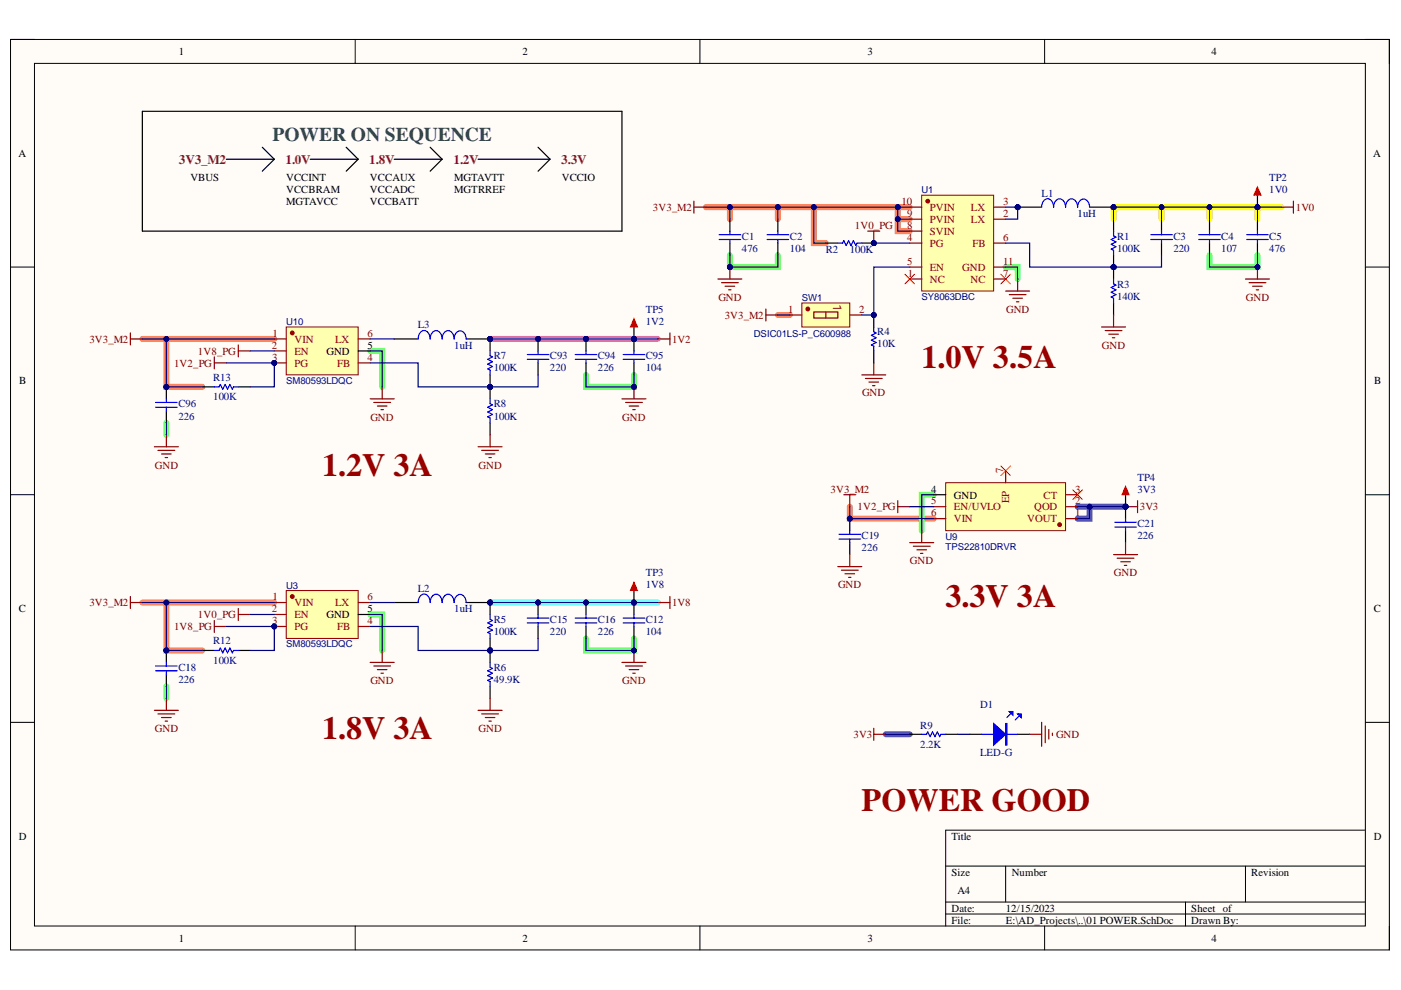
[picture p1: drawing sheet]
<svg xmlns="http://www.w3.org/2000/svg" width="297mm" height="210mm" viewBox="0 0 297 210" stroke-linecap="round" stroke-linejoin="round" font-family="sans-serif">
<defs><g id="words">
<g font-size="6.8" fill="#900">
<text x="195.4" y="78">1.0V 3.5A</text>
<text x="68.3" y="100.9">1.2V 3A</text>
<text x="200.5" y="128.8">3.3V 3A</text>
<text x="68.3" y="156.8">1.8V 3A</text>
<text x="182.7" y="172">POWER GOOD</text>
</g>
<text font-size="4.1" fill="#134f5c" x="57.8" y="29.9">POWER ON SEQUENCE</text>
<g font-size="2.8" fill="#741b47">
<text x="37.9" y="34.7">3V3_M2</text>
<text x="60.5" y="34.7">1.0V</text>
<text x="78.3" y="34.7">1.8V</text>
<text x="96.1" y="34.7">1.2V</text>
<text x="119" y="34.7">3.3V</text>
</g>
<text font-size="2.5" fill="#800" x="176.7" y="64.4" transform="rotate(90 176.7 64.4)">1</text>
<g font-size="2.3">
<text x="37.9" y="11.7">1</text>
<text x="110.8" y="11.7">2</text>
<text x="184" y="11.7">3</text>
<text x="256.9" y="11.7">4</text>
<text x="3.9" y="33.3">A</text>
<text x="291.2" y="33.3">A</text>
<text x="40.4" y="38.4">VBUS</text>
<text x="60.7" y="38.4">VCCINT</text>
<text x="60.7" y="40.9">VCCBRAM</text>
<text x="78.4" y="38.4">VCCAUX</text>
<text x="78.4" y="40.9">VCCADC</text>
<text x="96.3" y="38.4">MGTAVTT</text>
<text x="96.3" y="40.9">MGTRREF</text>
<text x="119.1" y="38.4">VCCIO</text>
<text x="60.7" y="43.5">MGTAVCC</text>
<text x="78.4" y="43.5">VCCBATT</text>
<text x="69.2" y="75.2">GND</text>
<text x="77.9" y="73.9">5</text>
<text x="4.1" y="81.5">B</text>
<text x="291.3" y="81.5">B</text>
<text x="197.4" y="104.4">4</text>
<text x="202.2" y="105.7">GND</text>
<text x="4" y="129.8">C</text>
<text x="69.2" y="131.1">GND</text>
<text x="77.9" y="129.8">5</text>
<text x="291.2" y="129.8">C</text>
<text x="4" y="178.1">D</text>
<text x="201.7" y="178.1">Title</text>
<text x="291.2" y="178.1">D</text>
<text x="201.7" y="185.7">Size</text>
<text x="214.5" y="185.7">Number</text>
<text x="265.3" y="185.7">Revision</text>
<text x="203" y="189.5">A4</text>
<text x="201.7" y="193.3">Date:</text>
<text x="201.7" y="195.8">File:</text>
<text x="213.2" y="193.3">12/15/2023</text>
<text x="213.2" y="195.8">E:\AD_Projects\..\01 POWER.SchDoc</text>
<text x="252.6" y="193.3">Sheet of</text>
<text x="252.6" y="195.8">Drawn By:</text>
<text x="37.9" y="199.6">1</text>
<text x="110.8" y="199.6">2</text>
<text x="184" y="199.6">3</text>
<text x="256.9" y="199.6">4</text>
</g>
<g font-size="2.3" fill="#000080">
<text x="220.8" y="41.7">L1</text>
<text x="269.1" y="38.4">TP2</text>
<text x="269.1" y="40.9">1V0</text>
<text x="228.5" y="46">1uH</text>
<text x="157.3" y="50.8">C1</text>
<text x="157.3" y="53.4">476</text>
<text x="167.5" y="50.8">C2</text>
<text x="167.5" y="53.4">104</text>
<text x="175.1" y="53.6">R2</text>
<text x="180.1" y="53.6">100K</text>
<text x="236.8" y="50.8">R1</text>
<text x="236.8" y="53.4">100K</text>
<text x="248.8" y="50.8">C3</text>
<text x="248.8" y="53.4">220</text>
<text x="258.9" y="50.8">C4</text>
<text x="258.9" y="53.4">107</text>
<text x="269.1" y="50.8">C5</text>
<text x="269.1" y="53.4">476</text>
<text x="236.8" y="61">R3</text>
<text x="236.8" y="63.5">140K</text>
<text x="88.6" y="69.6">L3</text>
<text x="136.9" y="66.3">TP5</text>
<text x="136.9" y="68.8">1V2</text>
<text x="186" y="71.1">R4</text>
<text x="96.3" y="73.9">1uH</text>
<text x="104.7" y="76.2">R7</text>
<text x="116.6" y="76.2">C93</text>
<text x="126.8" y="76.2">C94</text>
<text x="136.9" y="76.2">C95</text>
<text x="186" y="73.7">10K</text>
<text x="45.2" y="80.8">R13</text>
<text x="104.7" y="78.7">100K</text>
<text x="116.6" y="78.7">220</text>
<text x="126.8" y="78.7">226</text>
<text x="136.9" y="78.7">104</text>
<text x="37.8" y="86.3">C96</text>
<text x="37.8" y="89">226</text>
<text x="45.2" y="84.8">100K</text>
<text x="104.7" y="86.3">R8</text>
<text x="104.7" y="89">100K</text>
<text x="241.2" y="101.9">TP4</text>
<text x="241.2" y="104.4">3V3</text>
<text x="241.2" y="111.8">C21</text>
<text x="182.7" y="114.3">C19</text>
<text x="182.7" y="116.9">226</text>
<text x="241.2" y="114.3">226</text>
<text x="88.6" y="125.5">L2</text>
<text x="136.9" y="122.2">TP3</text>
<text x="136.9" y="124.7">1V8</text>
<text x="96.3" y="129.8">1uH</text>
<text x="45.2" y="136.6">R12</text>
<text x="104.7" y="132.1">R5</text>
<text x="104.7" y="134.6">100K</text>
<text x="116.6" y="132.1">C15</text>
<text x="116.6" y="134.6">220</text>
<text x="126.8" y="132.1">C16</text>
<text x="126.8" y="134.6">226</text>
<text x="136.9" y="132.1">C12</text>
<text x="136.9" y="134.6">104</text>
<text x="37.8" y="142.2">C18</text>
<text x="45.2" y="140.7">100K</text>
<text x="104.7" y="142.2">R6</text>
<text x="37.8" y="144.8">226</text>
<text x="104.7" y="144.8">49.9K</text>
<text x="195.1" y="154.5">R9</text>
<text x="207.8" y="150.2">D1</text>
<text x="195.1" y="158.5">2.2K</text>
<text x="207.8" y="160.3">LED-G</text>
</g>
<g font-size="2.3" fill="#800000">
<text x="138.4" y="44.7">3V3_M2</text>
<text x="274.7" y="44.7">1V0</text>
<text x="181.2" y="48.5">1V0_PG</text>
<text x="152.3" y="63.8">GND</text>
<text x="264.2" y="63.8">GND</text>
<text x="153.7" y="67.6">3V3_M2</text>
<text x="213.3" y="66.3">GND</text>
<text x="19" y="72.6">3V3_M2</text>
<text x="36.9" y="77.7">1V2_PG</text>
<text x="42" y="75.2">1V8_PG</text>
<text x="142.5" y="72.6">1V2</text>
<text x="233.6" y="73.9">GND</text>
<text x="78.5" y="89.2">GND</text>
<text x="131.9" y="89.2">GND</text>
<text x="182.8" y="84.1">GND</text>
<text x="32.8" y="99.4">GND</text>
<text x="101.5" y="99.4">GND</text>
<text x="176.1" y="104.4">3V3_M2</text>
<text x="181.8" y="108.2">1V2_PG</text>
<text x="241.7" y="108.2">3V3</text>
<text x="192.9" y="119.6">GND</text>
<text x="177.7" y="124.7">GND</text>
<text x="236.2" y="122.2">GND</text>
<text x="19" y="128.5">3V3_M2</text>
<text x="42" y="131.1">1V0_PG</text>
<text x="142.5" y="128.5">1V8</text>
<text x="36.9" y="133.6">1V8_PG</text>
<text x="78.5" y="145">GND</text>
<text x="131.9" y="145">GND</text>
<text x="32.8" y="155.2">GND</text>
<text x="101.5" y="155.2">GND</text>
<text x="181" y="156.5">3V3</text>
<text x="223.9" y="156.5">GND</text>
</g>
<g font-size="2.3" fill="#800">
<text x="191.1" y="43.5">10</text>
<text x="192.3" y="46">9</text>
<text x="197.2" y="47.3">PVIN</text>
<text x="197.2" y="44.7">PVIN</text>
<text x="205.9" y="47.3">LX</text>
<text x="205.9" y="44.7">LX</text>
<text x="212.7" y="46">2</text>
<text x="212.7" y="43.5">3</text>
<text x="192.3" y="51.1">4</text>
<text x="192.3" y="48.5">8</text>
<text x="197.2" y="52.3">PG</text>
<text x="197.2" y="49.8">SVIN</text>
<text x="206.2" y="52.3">FB</text>
<text x="212.7" y="51.1">6</text>
<text x="192.3" y="56.1">5</text>
<text x="192.5" y="58.7">1</text>
<text x="197.2" y="60">NC</text>
<text x="197.2" y="57.4">EN</text>
<text x="204" y="57.4">GND</text>
<text x="205.8" y="60">NC</text>
<text x="212.7" y="58.7">7</text>
<text x="212.7" y="56.1">11</text>
<text x="57.8" y="71.4">1</text>
<text x="77.9" y="71.4">6</text>
<text x="167.1" y="66.3">1</text>
<text x="182.2" y="66.3">2</text>
<text x="57.6" y="73.9">2</text>
<text x="57.7" y="76.4">3</text>
<text x="62.4" y="72.6">VIN</text>
<text x="62.4" y="75.2">EN</text>
<text x="62.4" y="77.7">PG</text>
<text x="71.1" y="72.6">LX</text>
<text x="71.5" y="77.7">FB</text>
<text x="77.9" y="76.4">4</text>
<text x="212.7" y="100.3" transform="rotate(-90 212.7 100.3)">7</text>
<text x="197.4" y="107">5</text>
<text x="214" y="106.7" transform="rotate(-90 214 106.7)">EP</text>
<text x="221.3" y="105.7">CT</text>
<text x="228" y="107">2</text>
<text x="228" y="104.4">3</text>
<text x="197.4" y="109.5">6</text>
<text x="202.2" y="108.2">EN/UVLO</text>
<text x="202.2" y="110.8">VIN</text>
<text x="217.8" y="110.8">VOUT</text>
<text x="219.2" y="108.2">QOD</text>
<text x="228" y="109.5">1</text>
<text x="57.6" y="129.8">2</text>
<text x="57.8" y="127.3">1</text>
<text x="62.4" y="128.5">VIN</text>
<text x="62.4" y="131.1">EN</text>
<text x="71.1" y="128.5">LX</text>
<text x="77.9" y="127.3">6</text>
<text x="57.7" y="132.3">3</text>
<text x="62.4" y="133.6">PG</text>
<text x="71.5" y="133.6">FB</text>
<text x="77.9" y="132.3">4</text>
</g>
<g font-size="2" fill="#000080">
<text x="195.4" y="40.9">U1</text>
<text x="170" y="63.8">SW1</text>
<text x="195.4" y="63.6">SY8063DBC</text>
<text x="60.7" y="68.9">U10</text>
<text x="159.8" y="71.5">DSIC01LS-P_C600988</text>
<text x="60.7" y="81.3">SM80593LDQC</text>
<text x="200.5" y="114.4">U9</text>
<text x="200.5" y="116.7">TPS22810DRVR</text>
<text x="60.7" y="124.8">U3</text>
<text x="60.7" y="137.2">SM80593LDQC</text>
</g>
</g></defs>
<path d="M2.2 8.4h292.4v193h-292.4z" fill-rule="evenodd" fill="#fffcf8"/>
<path d="M2.2 8.4h292.4v193h-292.4z" fill="none" stroke="#000" stroke-width=".21"/>
<path d="M7.3 13.4h282.2v182.9h-282.2z" fill-rule="evenodd" fill="#fffcf8"/>
<g fill="none" stroke="#000" stroke-width=".21">
<path d="M2.2 8.4h5.1M7.3 13.4h282.2v182.9h-282.2zM75.3 8.4v5M148.4 8.4v5M221.5 8.4v5M289.5 8.4h5.1v5M2.2 56.6h5.1M289.5 56.6h5.1M2.2 104.9h5.1M289.5 104.9h5.1M2.2 153.2h5.1M289.5 153.2h5.1"/>
<path d="M289.5 176h-89v20.3M75.3 196.3v5.1M148.4 196.3v5.1M200.5 183.6h89M200.5 191.3h89M200.5 193.8h89M213.2 183.6v7.7M221.5 196.3v5.1M251.4 191.3v5M264.1 183.6v7.7M294.6 196.3v5.1"/>
</g>
<path d="M149.7 43.9h22.8M154.8 43.9v2.6M164.9 43.9v2.6M190.3 46.5h2.6M190.3 43.9h2.6M192.9 49h-2.6v-5.1h-17.8v7.6h2.6M30.2 71.9h28M35.3 71.9v10.1h7.6M164.9 66.8h2.6M180.2 107.4v2.6h17.8M30.2 127.7h28M35.3 127.7v10.2h7.6" fill="none" stroke="#ff855d" stroke-width="1.3"/>
<path d="M154.8 54.1v2.5h10.1v-2.5M213.2 56.6h2.6v2.6M256.4 54.1v2.5h10.2v-2.5M78.5 74.4h2.5v7.6M124.2 79.5v2.5h10.2v-2.5M35.3 89.6v2.6M198 104.9h-2.6v7.6M78.5 130.3h2.5v7.6M124.2 135.4v2.5h10.2v-2.5M35.3 145.5v2.6" fill="none" stroke="#6eff6e" stroke-width="1.3"/>
<path d="M228.5 107.4h10.1M231 107.4v2.6h-2.5M187.8 155.7h5.1" fill="none" stroke="#8a20db" stroke-width="1.3"/>
<path d="M103.9 127.7h35.6" fill="none" stroke="#6effff" stroke-width="1.3"/>
<path d="M103.9 71.9h35.6" fill="none" stroke="#ff6eff" stroke-width="1.3"/>
<path d="M246.3 43.9v2.6M256.4 43.9v2.6M266.6 43.9v2.6M271.7 43.9h-35.6v2.6" fill="none" stroke="#ff0" stroke-width="1.3"/>
<g fill="none" stroke="#000" stroke-width=".25">
<path d="M30.2 23.6h101.7v25.4h-101.7zM48 33.8h10.2M55.6 31.2l2.6 2.6M58.2 33.8l-2.6 2.5M65.8 33.8h10.1M73.4 31.2l2.5 2.6M75.9 33.8l-2.5 2.5M83.6 33.8h10.1M91.2 31.2l2.5 2.6M93.7 33.8l-2.5 2.5M101.4 33.8h15.2M114.1 31.2l2.5 2.6"/>
<path d="M116.6 33.8l-2.5 2.5"/>
</g>
<path d="M192.9 115.1h5.1M193.6 115.8h3.6M194.4 116.6h2M195.2 117.3h.5M195.4 112.5v2.6M238.6 107.4h2.6M241.2 106.2v2.5" fill="none" stroke="#800000" stroke-width=".25"/>
<circle cx="238.6" cy="107.4" r=".51" fill="#000080"/>
<circle cx="238.6" cy="107.4" r=".51" fill="none" stroke="#000080" stroke-width=".21"/>
<circle cx="238.6" cy="107.4" r=".51" fill="#000080"/>
<circle cx="238.6" cy="107.4" r=".51" fill="none" stroke="#000080" stroke-width=".21"/>
<path d="M238.6 107.4v2.6" fill="none" stroke="#000" stroke-width=".25"/>
<circle cx="238.6" cy="107.4" r=".51" fill="#000080"/>
<circle cx="238.6" cy="107.4" r=".51" fill="none" stroke="#000080" stroke-width=".21"/>
<path d="M238.6 112.5v2.6M205.6 155.7h2.5M215.8 155.7h2.5" fill="none" stroke="#000" stroke-width=".25"/>
<path d="M236.4 111.7h4.5M236.4 110.7h4.5M238.6 110v.7M238.6 111.7v.8M208.1 155.7h7.7M214.5 151.1l-1 1M216.3 151.6l-1 1" fill="none" stroke="#00f" stroke-width=".25"/>
<path d="M178.9 104.9h2.5M180.2 104.9v2.5M236.1 117.6h5.1M236.9 118.3h3.5M237.6 119.1h2.1M238.4 119.9h.5M238.6 115.1v2.5M185.3 154.4v2.6M185.3 155.7h2.5" fill="none" stroke="#800000" stroke-width=".25"/>
<path d="M210.7 153.4l2.5 2.3-2.5 2.3z" fill="#00f"/>
<path d="M210.7 153.4l2.5 2.3-2.5 2.3zM213.2 153.4h.3v4.6h-.3zM213.3 153.4v4.6" fill="none" stroke="#00f" stroke-width=".25"/>
<path d="M215.8 151.4h.7v.7z" fill="#00f"/>
<path d="M215.8 151.4h.7v.7z" fill="none" stroke="#00f" stroke-width=".25"/>
<path d="M214 150.9h.7v.7z" fill="#00f"/>
<path d="M195.4 155.7h1l.3-.5 .5 1 .5-1 .5 1 .5-1 .5 1 .3-.5h1M214 150.9h.7v.7z" fill="none" stroke="#00f" stroke-width=".25"/>
<path d="M192.9 155.7h2.5M200.5 155.7h2.5" fill="none" stroke="#000" stroke-width=".25"/>
<path d="M190.3 106.2v2.5M190.3 107.4h2.6M218.3 155.7h2.5M220.8 153.2v5M221.6 153.9v3.6M222.4 154.7v2M223.1 155.4v.5" fill="none" stroke="#800000" stroke-width=".25"/>
<circle cx="180.2" cy="110" r=".51" fill="#000080"/>
<circle cx="180.2" cy="110" r=".51" fill="none" stroke="#000080" stroke-width=".21"/>
<path d="M180.2 110v2.5" fill="none" stroke="#000" stroke-width=".25"/>
<circle cx="180.2" cy="110" r=".51" fill="#000080"/>
<circle cx="180.2" cy="110" r=".51" fill="none" stroke="#000080" stroke-width=".21"/>
<path d="M180.2 115.1v2.5" fill="none" stroke="#000" stroke-width=".25"/>
<path d="M177.9 114.3h4.6M177.9 113.3h4.6M180.2 112.5v.8M180.2 114.3v.8" fill="none" stroke="#00f" stroke-width=".25"/>
<path d="M180.2 117.6v2.5M27.6 126.5v2.5M27.6 127.7h2.6M50.5 129v2.6M50.5 130.3h2.6M177.6 120.1h5.1M178.4 120.9h3.6M179.2 121.7h2M179.9 122.4h.5" fill="none" stroke="#800000" stroke-width=".25"/>
<circle cx="35.3" cy="137.9" r=".51" fill="#000080"/>
<circle cx="35.3" cy="137.9" r=".51" fill="none" stroke="#000080" stroke-width=".21"/>
<path d="M35.3 137.9v2.5" fill="none" stroke="#000" stroke-width=".25"/>
<circle cx="35.3" cy="137.9" r=".51" fill="#000080"/>
<circle cx="35.3" cy="137.9" r=".51" fill="none" stroke="#000080" stroke-width=".21"/>
<path d="M35.3 143v2.5" fill="none" stroke="#000" stroke-width=".25"/>
<path d="M33 142.2h4.6M33 141.2h4.6M35.3 140.4v.8M35.3 142.2v.8" fill="none" stroke="#00f" stroke-width=".25"/>
<path d="M32.7 150.6h5.1M33.5 151.4h3.6M34.3 152.1h2M35 152.9h.5M35.3 148.1v2.5" fill="none" stroke="#800000" stroke-width=".25"/>
<circle cx="103.9" cy="137.9" r=".51" fill="#000080"/>
<circle cx="103.9" cy="137.9" r=".51" fill="none" stroke="#000080" stroke-width=".21"/>
<circle cx="103.9" cy="127.7" r=".51" fill="#000080"/>
<circle cx="103.9" cy="127.7" r=".51" fill="none" stroke="#000080" stroke-width=".21"/>
<path d="M103.9 135.4v2.5" fill="none" stroke="#000" stroke-width=".25"/>
<circle cx="103.9" cy="137.9" r=".51" fill="#000080"/>
<circle cx="103.9" cy="137.9" r=".51" fill="none" stroke="#000080" stroke-width=".21"/>
<path d="M103.9 127.7v2.6" fill="none" stroke="#000" stroke-width=".25"/>
<circle cx="103.9" cy="127.7" r=".51" fill="#000080"/>
<circle cx="103.9" cy="127.7" r=".51" fill="none" stroke="#000080" stroke-width=".21"/>
<path d="M103.9 130.3v1l.5 .3-1 .5 1 .5-1 .5 1 .5-1 .5 .5 .3v1" fill="none" stroke="#00f" stroke-width=".25"/>
<circle cx="103.9" cy="137.9" r=".51" fill="#000080"/>
<circle cx="103.9" cy="137.9" r=".51" fill="none" stroke="#000080" stroke-width=".21"/>
<path d="M103.9 137.9v2.5M103.9 145.5v2.6" fill="none" stroke="#000" stroke-width=".25"/>
<circle cx="103.9" cy="137.9" r=".51" fill="#000080"/>
<circle cx="103.9" cy="137.9" r=".51" fill="none" stroke="#000080" stroke-width=".21"/>
<path d="M103.9 140.4v1.1l.5 .2-1 .5 1 .5-1 .5 1 .6-1 .5 .5 .2v1" fill="none" stroke="#00f" stroke-width=".25"/>
<circle cx="114.1" cy="127.7" r=".51" fill="#000080"/>
<circle cx="114.1" cy="127.7" r=".51" fill="none" stroke="#000080" stroke-width=".21"/>
<path d="M114.1 127.7v2.6" fill="none" stroke="#000" stroke-width=".25"/>
<circle cx="114.1" cy="127.7" r=".51" fill="#000080"/>
<circle cx="114.1" cy="127.7" r=".51" fill="none" stroke="#000080" stroke-width=".21"/>
<path d="M114.1 132.8v2.6" fill="none" stroke="#000" stroke-width=".25"/>
<path d="M111.8 132.1h4.6M111.8 131.1h4.6M114.1 130.3v.8M114.1 132.1v.7" fill="none" stroke="#00f" stroke-width=".25"/>
<path d="M81 137.9v2.5M139.5 127.7h2.5M142 126.5v2.5M78.5 140.4h5.1M79.2 141.2h3.6M80 142h2M80.8 142.7h.5M101.4 150.6h5.1M102.1 151.4h3.6M102.9 152.1h2M103.7 152.9h.5M103.9 148.1v2.5" fill="none" stroke="#800000" stroke-width=".25"/>
<circle cx="124.2" cy="127.7" r=".51" fill="#000080"/>
<circle cx="124.2" cy="127.7" r=".51" fill="none" stroke="#000080" stroke-width=".21"/>
<path d="M124.2 127.7v2.6" fill="none" stroke="#000" stroke-width=".25"/>
<circle cx="124.2" cy="127.7" r=".51" fill="#000080"/>
<circle cx="124.2" cy="127.7" r=".51" fill="none" stroke="#000080" stroke-width=".21"/>
<path d="M124.2 132.8v2.6" fill="none" stroke="#000" stroke-width=".25"/>
<path d="M122 132.1h4.5M122 131.1h4.5M124.2 130.3v.8M124.2 132.1v.7" fill="none" stroke="#00f" stroke-width=".25"/>
<path d="M134.4 137.9v2.5M131.9 140.4h5.1M132.6 141.2h3.6M133.4 142h2M134.2 142.7h.5" fill="none" stroke="#800000" stroke-width=".25"/>
<circle cx="134.4" cy="137.9" r=".51" fill="#000080"/>
<circle cx="134.4" cy="137.9" r=".51" fill="none" stroke="#000080" stroke-width=".21"/>
<path d="M27.6 70.6v2.5M27.6 71.9h2.6M50.5 73.1v2.6M50.5 74.4h2.6" fill="none" stroke="#800000" stroke-width=".25"/>
<circle cx="35.3" cy="82" r=".51" fill="#000080"/>
<circle cx="35.3" cy="82" r=".51" fill="none" stroke="#000080" stroke-width=".21"/>
<path d="M35.3 82v2.6" fill="none" stroke="#000" stroke-width=".25"/>
<circle cx="35.3" cy="82" r=".51" fill="#000080"/>
<circle cx="35.3" cy="82" r=".51" fill="none" stroke="#000080" stroke-width=".21"/>
<path d="M35.3 87.1v2.5" fill="none" stroke="#000" stroke-width=".25"/>
<path d="M33 86.3h4.6M33 85.3h4.6M35.3 84.6v.7M35.3 86.3v.8" fill="none" stroke="#00f" stroke-width=".25"/>
<path d="M32.7 94.7h5.1M33.5 95.5h3.6M34.3 96.2h2M35 97h.5M35.3 92.2v2.5" fill="none" stroke="#800000" stroke-width=".25"/>
<circle cx="103.9" cy="82" r=".51" fill="#000080"/>
<circle cx="103.9" cy="82" r=".51" fill="none" stroke="#000080" stroke-width=".21"/>
<circle cx="103.9" cy="71.9" r=".51" fill="#000080"/>
<circle cx="103.9" cy="71.9" r=".51" fill="none" stroke="#000080" stroke-width=".21"/>
<path d="M103.9 79.5v2.5" fill="none" stroke="#000" stroke-width=".25"/>
<circle cx="103.9" cy="82" r=".51" fill="#000080"/>
<circle cx="103.9" cy="82" r=".51" fill="none" stroke="#000080" stroke-width=".21"/>
<path d="M103.9 71.9v2.5" fill="none" stroke="#000" stroke-width=".25"/>
<circle cx="103.9" cy="71.9" r=".51" fill="#000080"/>
<circle cx="103.9" cy="71.9" r=".51" fill="none" stroke="#000080" stroke-width=".21"/>
<path d="M103.9 74.4v1l.5 .3-1 .5 1 .5-1 .5 1 .5-1 .5 .5 .3v1" fill="none" stroke="#00f" stroke-width=".25"/>
<circle cx="103.9" cy="82" r=".51" fill="#000080"/>
<circle cx="103.9" cy="82" r=".51" fill="none" stroke="#000080" stroke-width=".21"/>
<path d="M103.9 82v2.6M103.9 89.6v2.6" fill="none" stroke="#000" stroke-width=".25"/>
<circle cx="103.9" cy="82" r=".51" fill="#000080"/>
<circle cx="103.9" cy="82" r=".51" fill="none" stroke="#000080" stroke-width=".21"/>
<path d="M103.9 84.6v1l.5 .2-1 .5 1 .6-1 .5 1 .5-1 .5 .5 .2v1" fill="none" stroke="#00f" stroke-width=".25"/>
<circle cx="114.1" cy="71.9" r=".51" fill="#000080"/>
<circle cx="114.1" cy="71.9" r=".51" fill="none" stroke="#000080" stroke-width=".21"/>
<path d="M114.1 71.9v2.5" fill="none" stroke="#000" stroke-width=".25"/>
<circle cx="114.1" cy="71.9" r=".51" fill="#000080"/>
<circle cx="114.1" cy="71.9" r=".51" fill="none" stroke="#000080" stroke-width=".21"/>
<path d="M114.1 76.9v2.6" fill="none" stroke="#000" stroke-width=".25"/>
<path d="M111.8 76.2h4.6M111.8 75.2h4.6M114.1 74.4v.8M114.1 76.2v.7" fill="none" stroke="#00f" stroke-width=".25"/>
<path d="M139.5 71.9h2.5M142 70.6v2.5M78.5 84.6h5.1M79.2 85.3h3.6M80 86.1h2M80.8 86.9h.5M81 82v2.6M101.4 94.7h5.1M102.1 95.5h3.6M102.9 96.2h2M103.7 97h.5M103.9 92.2v2.5" fill="none" stroke="#800000" stroke-width=".25"/>
<circle cx="124.2" cy="71.9" r=".51" fill="#000080"/>
<circle cx="124.2" cy="71.9" r=".51" fill="none" stroke="#000080" stroke-width=".21"/>
<path d="M124.2 71.9v2.5" fill="none" stroke="#000" stroke-width=".25"/>
<circle cx="124.2" cy="71.9" r=".51" fill="#000080"/>
<circle cx="124.2" cy="71.9" r=".51" fill="none" stroke="#000080" stroke-width=".21"/>
<path d="M124.2 76.9v2.6" fill="none" stroke="#000" stroke-width=".25"/>
<path d="M122 76.2h4.5M122 75.2h4.5M124.2 74.4v.8M124.2 76.2v.7" fill="none" stroke="#00f" stroke-width=".25"/>
<circle cx="134.4" cy="71.9" r=".51" fill="#000080"/>
<circle cx="134.4" cy="71.9" r=".51" fill="none" stroke="#000080" stroke-width=".21"/>
<path d="M134.4 71.9v2.5" fill="none" stroke="#000" stroke-width=".25"/>
<circle cx="134.4" cy="71.9" r=".51" fill="#000080"/>
<circle cx="134.4" cy="71.9" r=".51" fill="none" stroke="#000080" stroke-width=".21"/>
<path d="M134.4 76.9v2.6" fill="none" stroke="#000" stroke-width=".25"/>
<path d="M132.1 76.2h4.6M132.1 75.2h4.6M134.4 74.4v.8M134.4 76.2v.7" fill="none" stroke="#00f" stroke-width=".25"/>
<path d="M131.9 84.6h5.1M132.6 85.3h3.6M133.4 86.1h2M134.2 86.9h.5M134.4 82v2.6" fill="none" stroke="#800000" stroke-width=".25"/>
<circle cx="134.4" cy="82" r=".51" fill="#000080"/>
<circle cx="134.4" cy="82" r=".51" fill="none" stroke="#000080" stroke-width=".21"/>
<circle cx="134.4" cy="127.7" r=".51" fill="#000080"/>
<circle cx="134.4" cy="127.7" r=".51" fill="none" stroke="#000080" stroke-width=".21"/>
<path d="M134.4 125.2v2.5" fill="none" stroke="#000" stroke-width=".25"/>
<circle cx="134.4" cy="127.7" r=".51" fill="#000080"/>
<circle cx="134.4" cy="127.7" r=".51" fill="none" stroke="#000080" stroke-width=".21"/>
<path d="M134.4 123.4l.8 1.8h-1.5z" fill="#f00"/>
<path d="M134.4 123.4l.8 1.8h-1.5z" fill="none" stroke="#f00" stroke-width=".21"/>
<circle cx="134.4" cy="71.9" r=".51" fill="#000080"/>
<circle cx="134.4" cy="71.9" r=".51" fill="none" stroke="#000080" stroke-width=".21"/>
<path d="M134.4 69.3v2.6" fill="none" stroke="#000" stroke-width=".25"/>
<circle cx="134.4" cy="71.9" r=".51" fill="#000080"/>
<circle cx="134.4" cy="71.9" r=".51" fill="none" stroke="#000080" stroke-width=".21"/>
<path d="M134.4 67.5l.8 1.8h-1.5z" fill="#f00"/>
<path d="M134.4 67.5l.8 1.8h-1.5z" fill="none" stroke="#f00" stroke-width=".21"/>
<circle cx="238.6" cy="107.4" r=".51" fill="#000080"/>
<circle cx="238.6" cy="107.4" r=".51" fill="none" stroke="#000080" stroke-width=".21"/>
<path d="M238.6 104.9v2.5" fill="none" stroke="#000" stroke-width=".25"/>
<circle cx="238.6" cy="107.4" r=".51" fill="#000080"/>
<circle cx="238.6" cy="107.4" r=".51" fill="none" stroke="#000080" stroke-width=".21"/>
<path d="M238.6 103.1l.8 1.8h-1.5z" fill="#f00"/>
<path d="M238.6 103.1l.8 1.8h-1.5z" fill="none" stroke="#f00" stroke-width=".21"/>
<circle cx="103.9" cy="127.7" r=".51" fill="#000080"/>
<circle cx="103.9" cy="127.7" r=".51" fill="none" stroke="#000080" stroke-width=".21"/>
<path d="M83.6 127.7h5.1M98.8 127.7h5.1" fill="none" stroke="#000" stroke-width=".25"/>
<circle cx="103.9" cy="127.7" r=".51" fill="#000080"/>
<circle cx="103.9" cy="127.7" r=".51" fill="none" stroke="#000080" stroke-width=".21"/>
<path d="M88.7 127.7a1.41 1.41 0 0 1 1.6-1.7 1.85 1.85 0 0 1 .9 1.7 1.4 1.4 0 0 1 1.7-1.6 1.82 1.82 0 0 1 .8 1.6 1.4 1.4 0 0 1 1.7-1.6 1.82 1.82 0 0 1 .9 1.6 1.31 1.31 0 0 1 .5-1.3 1.31 1.31 0 0 1 1.5 0l.5 .8v.5" fill="none" stroke="#00f" stroke-width=".25"/>
<circle cx="103.9" cy="71.9" r=".51" fill="#000080"/>
<circle cx="103.9" cy="71.9" r=".51" fill="none" stroke="#000080" stroke-width=".21"/>
<path d="M83.6 71.9h5.1M98.8 71.9h5.1" fill="none" stroke="#000" stroke-width=".25"/>
<circle cx="103.9" cy="71.9" r=".51" fill="#000080"/>
<circle cx="103.9" cy="71.9" r=".51" fill="none" stroke="#000080" stroke-width=".21"/>
<path d="M88.7 71.9a1.41 1.41 0 0 1 1.6-1.7 1.84 1.84 0 0 1 .9 1.7 1.4 1.4 0 0 1 1.7-1.7 1.82 1.82 0 0 1 .8 1.7 1.4 1.4 0 0 1 1.7-1.7 1.82 1.82 0 0 1 .9 1.7 1.31 1.31 0 0 1 .5-1.4 1.31 1.31 0 0 1 1.5 0l.5 .8v.6" fill="none" stroke="#00f" stroke-width=".25"/>
<path d="M200.5 102.3h25.4v10.2h-25.4z" fill-rule="evenodd" fill="#ffffb0"/>
<path d="M200.5 102.3h25.4v10.2h-25.4z" fill="none" stroke="#800000" stroke-width=".21"/>
<circle cx="224.7" cy="111.2" r=".38" fill="#800"/>
<g fill="none" stroke="#800" stroke-width=".25">
<path d="M213.2 99.8v2.5M198 110h2.5M198 107.4h2.5M225.9 110h2.6M225.9 107.4h2.6M225.9 104.9h2.6"/>
<circle cx="224.7" cy="111.2" r=".38"/>
</g>
<path d="M198 104.9h2.5" fill="none" stroke="#000" stroke-width=".25"/>
<path d="M212.2 98.8l2 2M214.2 98.8l-2 2M227.5 103.9l2 2M229.5 103.9l-2 2" fill="none" stroke="#f00" stroke-width=".21"/>
<circle cx="58.2" cy="76.9" r=".51" fill="#000080"/>
<circle cx="58.2" cy="76.9" r=".51" fill="none" stroke="#000080" stroke-width=".21"/>
<path d="M60.7 69.3h15.2v10.2h-15.2z" fill-rule="evenodd" fill="#ffffb0"/>
<path d="M60.7 69.3h15.2v10.2h-15.2z" fill="none" stroke="#800000" stroke-width=".21"/>
<circle cx="62" cy="70.6" r=".38" fill="#800"/>
<g fill="none" stroke="#800" stroke-width=".25">
<path d="M58.2 71.9h2.5M58.2 74.4h2.5M58.2 76.9h2.5"/>
<circle cx="62" cy="70.6" r=".38"/>
</g>
<circle cx="58.2" cy="76.9" r=".51" fill="#000080"/>
<circle cx="58.2" cy="76.9" r=".51" fill="none" stroke="#000080" stroke-width=".21"/>
<path d="M75.9 76.9h2.6M75.9 71.9h2.6" fill="none" stroke="#800" stroke-width=".25"/>
<path d="M75.9 74.4h2.6M42.9 82h2.5M50.5 82h2.6" fill="none" stroke="#000" stroke-width=".25"/>
<path d="M45.4 75.7v2.5M45.4 76.9h2.6" fill="none" stroke="#800000" stroke-width=".25"/>
<path d="M45.4 82h1.1l.2-.5 .5 1 .5-1 .5 1 .5-1 .6 1 .2-.5h1" fill="none" stroke="#00f" stroke-width=".25"/>
<circle cx="58.2" cy="132.8" r=".51" fill="#000080"/>
<circle cx="58.2" cy="132.8" r=".51" fill="none" stroke="#000080" stroke-width=".21"/>
<path d="M60.7 125.2h15.2v10.2h-15.2z" fill-rule="evenodd" fill="#ffffb0"/>
<path d="M60.7 125.2h15.2v10.2h-15.2z" fill="none" stroke="#800000" stroke-width=".21"/>
<circle cx="62" cy="126.5" r=".38" fill="#800"/>
<g fill="none" stroke="#800" stroke-width=".25">
<path d="M58.2 127.7h2.5M58.2 130.3h2.5M58.2 132.8h2.5"/>
<circle cx="62" cy="126.5" r=".38"/>
</g>
<circle cx="58.2" cy="132.8" r=".51" fill="#000080"/>
<circle cx="58.2" cy="132.8" r=".51" fill="none" stroke="#000080" stroke-width=".21"/>
<path d="M75.9 132.8h2.6M75.9 127.7h2.6" fill="none" stroke="#800" stroke-width=".25"/>
<path d="M42.9 137.9h2.5M50.5 137.9h2.6M75.9 130.3h2.6" fill="none" stroke="#000" stroke-width=".25"/>
<path d="M45.4 131.6v2.5M45.4 132.8h2.6" fill="none" stroke="#800000" stroke-width=".25"/>
<path d="M45.4 137.9h1.1l.2-.5 .5 1 .5-1 .5 1 .5-1 .6 1 .2-.5h1" fill="none" stroke="#00f" stroke-width=".25"/>
<circle cx="266.6" cy="43.9" r=".51" fill="#000080"/>
<circle cx="266.6" cy="43.9" r=".51" fill="none" stroke="#000080" stroke-width=".21"/>
<path d="M266.6 41.4v2.5" fill="none" stroke="#000" stroke-width=".25"/>
<circle cx="266.6" cy="43.9" r=".51" fill="#000080"/>
<circle cx="266.6" cy="43.9" r=".51" fill="none" stroke="#000080" stroke-width=".21"/>
<path d="M266.6 39.6l.8 1.8h-1.6z" fill="#f00"/>
<path d="M266.6 39.6l.8 1.8h-1.6z" fill="none" stroke="#f00" stroke-width=".21"/>
<path d="M195.4 41.4h15.3v20.3h-15.3z" fill-rule="evenodd" fill="#ffffb0"/>
<path d="M195.4 41.4h15.3v20.3h-15.3z" fill="none" stroke="#800000" stroke-width=".21"/>
<circle cx="196.7" cy="42.7" r=".38" fill="#800"/>
<g fill="none" stroke="#800" stroke-width=".25">
<path d="M192.9 59.2h2.5M192.9 46.5h2.5M192.9 43.9h2.5M192.9 51.5h2.5M192.9 56.6h2.5M192.9 49h2.5M210.7 59.2h2.5M210.7 46.5h2.5M210.7 43.9h2.5M210.7 51.5h2.5M210.7 56.6h2.5"/>
<circle cx="196.7" cy="42.7" r=".38"/>
</g>
<path d="M191.9 58.1l2 2.1M193.9 58.1l-2 2.1M212.2 58.1l2 2.1M214.2 58.1l-2 2.1" fill="none" stroke="#f00" stroke-width=".21"/>
<path d="M154.8 46.5v2.5M154.8 51.5v2.6M164.9 46.5v2.5M164.9 51.5v2.6" fill="none" stroke="#000" stroke-width=".25"/>
<path d="M152.5 49.8h4.5M152.5 50.8h4.5M154.8 49v.8M154.8 50.8v.7M162.6 49.8h4.6M162.6 50.8h4.6M164.9 49v.8M164.9 50.8v.7" fill="none" stroke="#00f" stroke-width=".25"/>
<circle cx="185.3" cy="51.5" r=".51" fill="#000080"/>
<circle cx="185.3" cy="51.5" r=".51" fill="none" stroke="#000080" stroke-width=".21"/>
<path d="M175.1 51.5h2.5M182.7 51.5h2.6" fill="none" stroke="#000" stroke-width=".25"/>
<circle cx="185.3" cy="51.5" r=".51" fill="#000080"/>
<circle cx="185.3" cy="51.5" r=".51" fill="none" stroke="#000080" stroke-width=".21"/>
<path d="M177.6 51.5h1l.3-.5 .5 1.1 .5-1.1 .5 1.1 .5-1.1 .5 1.1 .3-.6h1" fill="none" stroke="#00f" stroke-width=".25"/>
<path d="M147.1 42.7v2.5M147.1 43.9h2.6M184 49h2.5M185.3 49v2.5" fill="none" stroke="#800000" stroke-width=".25"/>
<circle cx="185.3" cy="51.5" r=".51" fill="#000080"/>
<circle cx="185.3" cy="51.5" r=".51" fill="none" stroke="#000080" stroke-width=".21"/>
<path d="M152.2 59.2h5.1M153 59.9h3.5M154.8 56.6v2.6M153.7 60.7h2.1M154.5 61.4h.5" fill="none" stroke="#800000" stroke-width=".25"/>
<circle cx="154.7" cy="56.6" r=".51" fill="#000080"/>
<circle cx="154.7" cy="56.6" r=".51" fill="none" stroke="#000080" stroke-width=".21"/>
<path d="M215.8 59.2v2.5M213.2 61.7h5.1M214 62.5h3.5M214.7 63.2h2.1M215.5 64h.5" fill="none" stroke="#800000" stroke-width=".25"/>
<circle cx="215.8" cy="43.9" r=".51" fill="#000080"/>
<circle cx="215.8" cy="43.9" r=".51" fill="none" stroke="#000080" stroke-width=".21"/>
<circle cx="236.1" cy="43.9" r=".51" fill="#000080"/>
<circle cx="236.1" cy="43.9" r=".51" fill="none" stroke="#000080" stroke-width=".21"/>
<path d="M215.8 43.9h5" fill="none" stroke="#000" stroke-width=".25"/>
<circle cx="215.8" cy="43.9" r=".51" fill="#000080"/>
<circle cx="215.8" cy="43.9" r=".51" fill="none" stroke="#000080" stroke-width=".21"/>
<path d="M231 43.9h5.1" fill="none" stroke="#000" stroke-width=".25"/>
<circle cx="236.1" cy="43.9" r=".51" fill="#000080"/>
<circle cx="236.1" cy="43.9" r=".51" fill="none" stroke="#000080" stroke-width=".21"/>
<path d="M220.8 43.9a1.41 1.41 0 0 1 1.7-1.7 1.85 1.85 0 0 1 .9 1.7 1.4 1.4 0 0 1 1.7-1.7 1.81 1.81 0 0 1 .8 1.7 1.32 1.32 0 0 1 .5-1.4 1.32 1.32 0 0 1 1.6 0l.4 .9 .1 .5a1.31 1.31 0 0 1 .5-1.4 1.31 1.31 0 0 1 1.5 0l.4 .9 .1 .5" fill="none" stroke="#00f" stroke-width=".25"/>
<circle cx="236.1" cy="56.6" r=".51" fill="#000080"/>
<circle cx="236.1" cy="56.6" r=".51" fill="none" stroke="#000080" stroke-width=".21"/>
<path d="M236.1 54.1v2.5" fill="none" stroke="#000" stroke-width=".25"/>
<circle cx="236.1" cy="56.6" r=".51" fill="#000080"/>
<circle cx="236.1" cy="56.6" r=".51" fill="none" stroke="#000080" stroke-width=".21"/>
<path d="M236.1 46.5v2.5" fill="none" stroke="#000" stroke-width=".25"/>
<path d="M236.1 49v1l.5 .3-1 .5 1 .5-1 .5 1 .5-1 .5 .5 .3v1" fill="none" stroke="#00f" stroke-width=".25"/>
<circle cx="236.1" cy="56.6" r=".51" fill="#000080"/>
<circle cx="236.1" cy="56.6" r=".51" fill="none" stroke="#000080" stroke-width=".21"/>
<path d="M236.1 56.6v2.6M236.1 64.2v2.6" fill="none" stroke="#000" stroke-width=".25"/>
<circle cx="236.1" cy="56.6" r=".51" fill="#000080"/>
<circle cx="236.1" cy="56.6" r=".51" fill="none" stroke="#000080" stroke-width=".21"/>
<g fill="none" stroke="#00f" stroke-width=".25">
<path d="M236.1 59.2v1l.5 .2-1 .5 1 .6-1 .5 1 .5-1 .5 .5 .2v1M244 50.8h4.6M244 49.8h4.6M246.3 49v.8M246.3 50.8v.7M254.1 50.8h4.6M254.1 49.8h4.6M256.4 49v.8M256.4 50.8v.7M264.3 50.8h4.6M264.3 49.8h4.6M266.6 49v.8"/>
<path d="M266.6 50.8v.7"/>
</g>
<path d="M246.3 46.5v2.5M246.3 51.5v2.6M256.4 46.5v2.5M256.4 51.5v2.6M266.6 46.5v2.5M266.6 51.5v2.6" fill="none" stroke="#000" stroke-width=".25"/>
<path d="M264.1 59.2h5M264.8 59.9h3.6M266.6 56.6v2.6M271.7 43.9h2.5M274.2 42.7v2.5M233.6 69.3h5M234.3 70.1h3.6M235.1 70.9h2M235.8 71.6h.6M236.1 66.8v2.5M265.6 60.7h2M266.3 61.5h.6" fill="none" stroke="#800000" stroke-width=".25"/>
<circle cx="266.6" cy="56.6" r=".51" fill="#000080"/>
<circle cx="266.6" cy="56.6" r=".51" fill="none" stroke="#000080" stroke-width=".21"/>
<circle cx="134.4" cy="127.7" r=".51" fill="#000080"/>
<circle cx="134.4" cy="127.7" r=".51" fill="none" stroke="#000080" stroke-width=".21"/>
<path d="M134.4 127.7v2.6" fill="none" stroke="#000" stroke-width=".25"/>
<circle cx="134.4" cy="127.7" r=".51" fill="#000080"/>
<circle cx="134.4" cy="127.7" r=".51" fill="none" stroke="#000080" stroke-width=".21"/>
<path d="M134.4 132.8v2.6" fill="none" stroke="#000" stroke-width=".25"/>
<path d="M132.1 132.1h4.6M132.1 131.1h4.6M134.4 130.3v.8M134.4 132.1v.7" fill="none" stroke="#00f" stroke-width=".25"/>
<path d="M170 64.2h10.2v5.1h-10.2z" fill-rule="evenodd" fill="#ffffb0"/>
<path d="M170 64.2h10.2v5.1h-10.2z" fill="none" stroke="#800000" stroke-width=".21"/>
<path d="M167.5 66.8h2.5M172.5 66.1h5.1v1.3h-5.1zM175.1 66.1v1.3M180.2 66.8h2.5" fill="none" stroke="#800" stroke-width=".25"/>
<circle cx="171.3" cy="65.5" r=".38" fill="#800"/>
<circle cx="171.3" cy="65.5" r=".38" fill="none" stroke="#800" stroke-width=".25"/>
<path d="M162.4 65.5v2.6M162.4 66.8h2.5M182.7 79.5h5.1M185.3 76.9v2.6M183.5 80.2h3.5M184.2 81h2.1M185 81.8h.5" fill="none" stroke="#800000" stroke-width=".25"/>
<circle cx="185.3" cy="66.8" r=".51" fill="#000080"/>
<circle cx="185.3" cy="66.8" r=".51" fill="none" stroke="#000080" stroke-width=".21"/>
<path d="M185.3 66.8v2.5M185.3 74.4v2.5" fill="none" stroke="#000" stroke-width=".25"/>
<circle cx="185.3" cy="66.8" r=".51" fill="#000080"/>
<circle cx="185.3" cy="66.8" r=".51" fill="none" stroke="#000080" stroke-width=".21"/>
<path d="M185.3 69.3v1l.5 .3-1.1 .5 1.1 .5-1.1 .5 1.1 .5-1.1 .5 .6 .3v1" fill="none" stroke="#00f" stroke-width=".25"/>
<path d="M180.2 107.4v2.6h17.8" fill="none" stroke="#000080" stroke-width=".25"/>
<circle cx="180.2" cy="110" r=".51" fill="#000080"/>
<circle cx="180.2" cy="110" r=".51" fill="none" stroke="#000080" stroke-width=".21"/>
<path d="M192.9 107.4h5.1M198 104.9h-2.6v7.6M53.1 130.3h5.1M103.9 127.7h35.6M187.8 155.7h5.1M203 155.7h2.6" fill="none" stroke="#000080" stroke-width=".25"/>
<circle cx="103.9" cy="127.7" r=".51" fill="#000080"/>
<circle cx="103.9" cy="127.7" r=".51" fill="none" stroke="#000080" stroke-width=".21"/>
<circle cx="114.1" cy="127.7" r=".51" fill="#000080"/>
<circle cx="114.1" cy="127.7" r=".51" fill="none" stroke="#000080" stroke-width=".21"/>
<circle cx="124.2" cy="127.7" r=".51" fill="#000080"/>
<circle cx="124.2" cy="127.7" r=".51" fill="none" stroke="#000080" stroke-width=".21"/>
<circle cx="134.4" cy="127.7" r=".51" fill="#000080"/>
<circle cx="134.4" cy="127.7" r=".51" fill="none" stroke="#000080" stroke-width=".21"/>
<path d="M114.1 135.4v2.5h-10.2" fill="none" stroke="#000080" stroke-width=".25"/>
<circle cx="103.9" cy="137.9" r=".51" fill="#000080"/>
<circle cx="103.9" cy="137.9" r=".51" fill="none" stroke="#000080" stroke-width=".21"/>
<path d="M53.1 74.4h5.1M78.5 76.9h10.2v5.1h15.2" fill="none" stroke="#000080" stroke-width=".25"/>
<circle cx="103.9" cy="82" r=".51" fill="#000080"/>
<circle cx="103.9" cy="82" r=".51" fill="none" stroke="#000080" stroke-width=".21"/>
<path d="M103.9 71.9h35.6" fill="none" stroke="#000080" stroke-width=".25"/>
<circle cx="103.9" cy="71.9" r=".51" fill="#000080"/>
<circle cx="103.9" cy="71.9" r=".51" fill="none" stroke="#000080" stroke-width=".21"/>
<circle cx="114.1" cy="71.9" r=".51" fill="#000080"/>
<circle cx="114.1" cy="71.9" r=".51" fill="none" stroke="#000080" stroke-width=".21"/>
<circle cx="124.2" cy="71.9" r=".51" fill="#000080"/>
<circle cx="124.2" cy="71.9" r=".51" fill="none" stroke="#000080" stroke-width=".21"/>
<circle cx="134.4" cy="71.9" r=".51" fill="#000080"/>
<circle cx="134.4" cy="71.9" r=".51" fill="none" stroke="#000080" stroke-width=".21"/>
<path d="M114.1 79.5v2.5h-10.2" fill="none" stroke="#000080" stroke-width=".25"/>
<circle cx="103.9" cy="82" r=".51" fill="#000080"/>
<circle cx="103.9" cy="82" r=".51" fill="none" stroke="#000080" stroke-width=".21"/>
<path d="M124.2 79.5v2.5h10.2v-2.5" fill="none" stroke="#000080" stroke-width=".25"/>
<circle cx="134.4" cy="82" r=".51" fill="#000080"/>
<circle cx="134.4" cy="82" r=".51" fill="none" stroke="#000080" stroke-width=".21"/>
<path d="M231 107.4v2.6h-2.5" fill="none" stroke="#000080" stroke-width=".25"/>
<circle cx="231" cy="107.4" r=".51" fill="#000080"/>
<circle cx="231" cy="107.4" r=".51" fill="none" stroke="#000080" stroke-width=".21"/>
<path d="M48 76.9h10.2v5.1h-5.1M35.3 89.6v2.6" fill="none" stroke="#000080" stroke-width=".25"/>
<circle cx="58.2" cy="76.9" r=".51" fill="#000080"/>
<circle cx="58.2" cy="76.9" r=".51" fill="none" stroke="#000080" stroke-width=".21"/>
<path d="M78.5 74.4h2.5v7.6M78.5 71.9h5.1M48 132.8h10.2v5.1h-5.1M35.3 145.5v2.6" fill="none" stroke="#000080" stroke-width=".25"/>
<circle cx="58.2" cy="132.8" r=".51" fill="#000080"/>
<circle cx="58.2" cy="132.8" r=".51" fill="none" stroke="#000080" stroke-width=".21"/>
<path d="M78.5 132.8h10.2v5.1h15.2M78.5 127.7h5.1" fill="none" stroke="#000080" stroke-width=".25"/>
<circle cx="103.9" cy="137.9" r=".51" fill="#000080"/>
<circle cx="103.9" cy="137.9" r=".51" fill="none" stroke="#000080" stroke-width=".21"/>
<path d="M190.3 46.5h2.6M78.5 130.3h2.5v7.6" fill="none" stroke="#000080" stroke-width=".25"/>
<circle cx="190.3" cy="46.5" r=".51" fill="#000080"/>
<circle cx="190.3" cy="46.5" r=".51" fill="none" stroke="#000080" stroke-width=".21"/>
<path d="M190.3 43.9h2.6" fill="none" stroke="#000080" stroke-width=".25"/>
<circle cx="190.3" cy="43.9" r=".51" fill="#000080"/>
<circle cx="190.3" cy="43.9" r=".51" fill="none" stroke="#000080" stroke-width=".21"/>
<path d="M185.3 51.5h7.6" fill="none" stroke="#000080" stroke-width=".25"/>
<circle cx="185.3" cy="51.5" r=".51" fill="#000080"/>
<circle cx="185.3" cy="51.5" r=".51" fill="none" stroke="#000080" stroke-width=".21"/>
<path d="M213.2 43.9h2.6" fill="none" stroke="#000080" stroke-width=".25"/>
<circle cx="215.8" cy="43.9" r=".51" fill="#000080"/>
<circle cx="215.8" cy="43.9" r=".51" fill="none" stroke="#000080" stroke-width=".21"/>
<path d="M215.8 43.9v2.6h-2.6" fill="none" stroke="#000080" stroke-width=".25"/>
<circle cx="215.8" cy="43.9" r=".51" fill="#000080"/>
<circle cx="215.8" cy="43.9" r=".51" fill="none" stroke="#000080" stroke-width=".21"/>
<path d="M246.3 54.1v2.5h-10.2" fill="none" stroke="#000080" stroke-width=".25"/>
<circle cx="236.1" cy="56.6" r=".51" fill="#000080"/>
<circle cx="236.1" cy="56.6" r=".51" fill="none" stroke="#000080" stroke-width=".21"/>
<path d="M213.2 51.5h5.1v5.1h17.8" fill="none" stroke="#000080" stroke-width=".25"/>
<circle cx="236.1" cy="56.6" r=".51" fill="#000080"/>
<circle cx="236.1" cy="56.6" r=".51" fill="none" stroke="#000080" stroke-width=".21"/>
<path d="M213.2 56.6h2.6v2.6M236.1 43.9v2.6" fill="none" stroke="#000080" stroke-width=".25"/>
<circle cx="236.1" cy="43.9" r=".51" fill="#000080"/>
<circle cx="236.1" cy="43.9" r=".51" fill="none" stroke="#000080" stroke-width=".21"/>
<path d="M164.9 54.1v2.5h-10.1" fill="none" stroke="#000080" stroke-width=".25"/>
<circle cx="154.7" cy="56.6" r=".51" fill="#000080"/>
<circle cx="154.7" cy="56.6" r=".51" fill="none" stroke="#000080" stroke-width=".21"/>
<path d="M256.4 43.9v2.6" fill="none" stroke="#000080" stroke-width=".25"/>
<circle cx="256.4" cy="43.9" r=".51" fill="#000080"/>
<circle cx="256.4" cy="43.9" r=".51" fill="none" stroke="#000080" stroke-width=".21"/>
<path d="M266.6 43.9v2.6" fill="none" stroke="#000080" stroke-width=".25"/>
<circle cx="266.6" cy="43.9" r=".51" fill="#000080"/>
<circle cx="266.6" cy="43.9" r=".51" fill="none" stroke="#000080" stroke-width=".21"/>
<path d="M256.4 54.1v2.5h10.2v-2.5" fill="none" stroke="#000080" stroke-width=".25"/>
<circle cx="266.6" cy="56.6" r=".51" fill="#000080"/>
<circle cx="266.6" cy="56.6" r=".51" fill="none" stroke="#000080" stroke-width=".21"/>
<path d="M246.3 43.9v2.6" fill="none" stroke="#000080" stroke-width=".25"/>
<circle cx="246.3" cy="43.9" r=".51" fill="#000080"/>
<circle cx="246.3" cy="43.9" r=".51" fill="none" stroke="#000080" stroke-width=".21"/>
<path d="M154.8 54.1v2.5" fill="none" stroke="#000080" stroke-width=".25"/>
<circle cx="154.7" cy="56.6" r=".51" fill="#000080"/>
<circle cx="154.7" cy="56.6" r=".51" fill="none" stroke="#000080" stroke-width=".21"/>
<path d="M154.8 43.9v2.6" fill="none" stroke="#000080" stroke-width=".25"/>
<circle cx="154.7" cy="43.9" r=".51" fill="#000080"/>
<circle cx="154.7" cy="43.9" r=".51" fill="none" stroke="#000080" stroke-width=".21"/>
<path d="M164.9 43.9v2.6" fill="none" stroke="#000080" stroke-width=".25"/>
<circle cx="164.9" cy="43.9" r=".51" fill="#000080"/>
<circle cx="164.9" cy="43.9" r=".51" fill="none" stroke="#000080" stroke-width=".21"/>
<path d="M35.3 127.7v10.2h7.6" fill="none" stroke="#000080" stroke-width=".25"/>
<circle cx="35.3" cy="137.9" r=".51" fill="#000080"/>
<circle cx="35.3" cy="137.9" r=".51" fill="none" stroke="#000080" stroke-width=".21"/>
<circle cx="35.3" cy="127.7" r=".51" fill="#000080"/>
<circle cx="35.3" cy="127.7" r=".51" fill="none" stroke="#000080" stroke-width=".21"/>
<path d="M30.2 127.7h28" fill="none" stroke="#000080" stroke-width=".25"/>
<circle cx="35.3" cy="127.7" r=".51" fill="#000080"/>
<circle cx="35.3" cy="127.7" r=".51" fill="none" stroke="#000080" stroke-width=".21"/>
<path d="M35.3 71.9v10.1h7.6" fill="none" stroke="#000080" stroke-width=".25"/>
<circle cx="35.3" cy="82" r=".51" fill="#000080"/>
<circle cx="35.3" cy="82" r=".51" fill="none" stroke="#000080" stroke-width=".21"/>
<circle cx="35.3" cy="71.9" r=".51" fill="#000080"/>
<circle cx="35.3" cy="71.9" r=".51" fill="none" stroke="#000080" stroke-width=".21"/>
<path d="M149.7 43.9h22.8" fill="none" stroke="#000080" stroke-width=".25"/>
<circle cx="172.5" cy="43.9" r=".51" fill="#000080"/>
<circle cx="172.5" cy="43.9" r=".51" fill="none" stroke="#000080" stroke-width=".21"/>
<circle cx="164.9" cy="43.9" r=".51" fill="#000080"/>
<circle cx="164.9" cy="43.9" r=".51" fill="none" stroke="#000080" stroke-width=".21"/>
<circle cx="154.7" cy="43.9" r=".51" fill="#000080"/>
<circle cx="154.7" cy="43.9" r=".51" fill="none" stroke="#000080" stroke-width=".21"/>
<path d="M236.1 43.9h35.6" fill="none" stroke="#000080" stroke-width=".25"/>
<circle cx="236.1" cy="43.9" r=".51" fill="#000080"/>
<circle cx="236.1" cy="43.9" r=".51" fill="none" stroke="#000080" stroke-width=".21"/>
<circle cx="246.3" cy="43.9" r=".51" fill="#000080"/>
<circle cx="246.3" cy="43.9" r=".51" fill="none" stroke="#000080" stroke-width=".21"/>
<circle cx="256.4" cy="43.9" r=".51" fill="#000080"/>
<circle cx="256.4" cy="43.9" r=".51" fill="none" stroke="#000080" stroke-width=".21"/>
<circle cx="266.6" cy="43.9" r=".51" fill="#000080"/>
<circle cx="266.6" cy="43.9" r=".51" fill="none" stroke="#000080" stroke-width=".21"/>
<path d="M228.5 107.4h10.1" fill="none" stroke="#000080" stroke-width=".25"/>
<circle cx="238.6" cy="107.4" r=".51" fill="#000080"/>
<circle cx="238.6" cy="107.4" r=".51" fill="none" stroke="#000080" stroke-width=".21"/>
<circle cx="231" cy="107.4" r=".51" fill="#000080"/>
<circle cx="231" cy="107.4" r=".51" fill="none" stroke="#000080" stroke-width=".21"/>
<path d="M124.2 135.4v2.5h10.2v-2.5" fill="none" stroke="#000080" stroke-width=".25"/>
<circle cx="134.4" cy="137.9" r=".51" fill="#000080"/>
<circle cx="134.4" cy="137.9" r=".51" fill="none" stroke="#000080" stroke-width=".21"/>
<path d="M30.2 71.9h28" fill="none" stroke="#000080" stroke-width=".25"/>
<circle cx="35.3" cy="71.9" r=".51" fill="#000080"/>
<circle cx="35.3" cy="71.9" r=".51" fill="none" stroke="#000080" stroke-width=".21"/>
<path d="M192.9 49h-2.6v-5.1h-17.8v7.6h2.6" fill="none" stroke="#000080" stroke-width=".25"/>
<circle cx="172.5" cy="43.9" r=".51" fill="#000080"/>
<circle cx="172.5" cy="43.9" r=".51" fill="none" stroke="#000080" stroke-width=".21"/>
<circle cx="190.3" cy="43.9" r=".51" fill="#000080"/>
<circle cx="190.3" cy="43.9" r=".51" fill="none" stroke="#000080" stroke-width=".21"/>
<circle cx="190.3" cy="46.5" r=".51" fill="#000080"/>
<circle cx="190.3" cy="46.5" r=".51" fill="none" stroke="#000080" stroke-width=".21"/>
<path d="M192.9 56.6h-7.6v10.2h-2.6M164.9 66.8h2.6" fill="none" stroke="#000080" stroke-width=".25"/>
<circle cx="185.3" cy="66.8" r=".51" fill="#000080"/>
<circle cx="185.3" cy="66.8" r=".51" fill="none" stroke="#000080" stroke-width=".21"/>
<use href="#words"/>
</svg>
